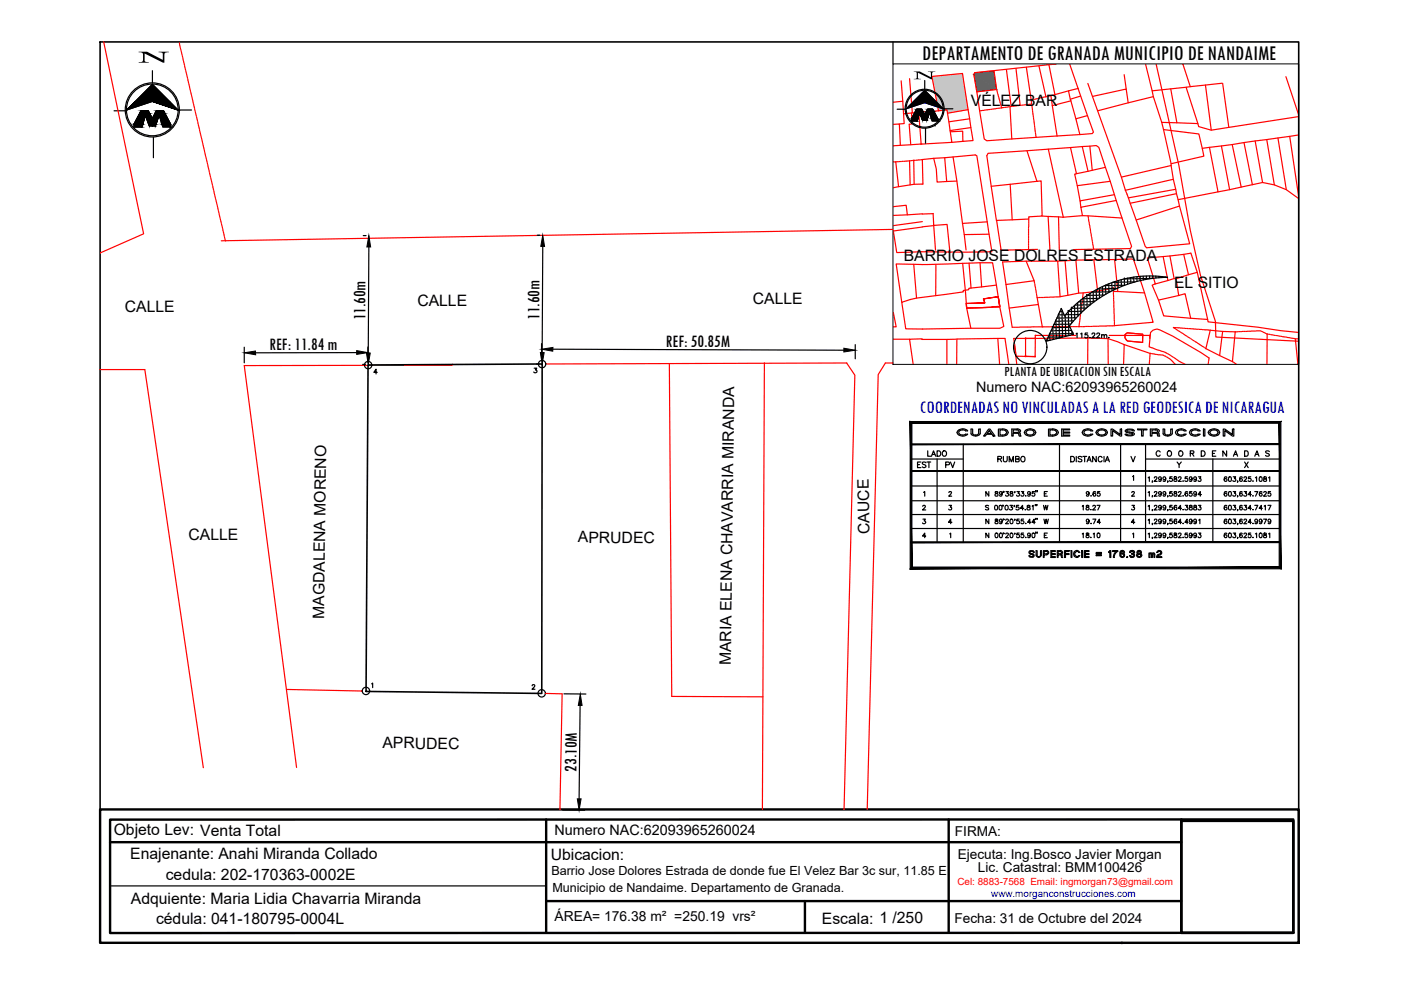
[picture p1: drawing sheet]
<svg xmlns="http://www.w3.org/2000/svg" width="297mm" height="210mm" viewBox="0 0 297 210" stroke-linecap="round" stroke-linejoin="round" font-family="sans-serif">
<defs><g id="words">
<text font-size="6.6" x="202.5" y="94.5">CUADRO DE CONSTRUCCION</text>
<text font-size="4.6" x="195.6" y="12.7">DEPARTAMENTO DE GRANADA MUNICIPIO DE NANDAIME</text>
<g font-size="4.4">
<text x="193.7" y="100.5">EST</text>
<text x="199.7" y="100.5">PV</text>
</g>
<text font-size="4" x="210.6" y="99.1">RUMBO</text>
<g font-size="3.8">
<text x="77.5" y="67.9" transform="rotate(-90 77.5 67.9)">11.60m</text>
<text x="114.4" y="67.8" transform="rotate(-90 114.4 67.8)">11.60m</text>
<text x="57.1" y="74.2">REF: 11.84 m</text>
<text x="141.2" y="73.5">REF: 50.85M</text>
<text x="122.2" y="163.6" transform="rotate(-89 122.2 163.6)">23.10M</text>
</g>
<text font-size="3.8" fill="#00f" x="195" y="87.5">COORDENADAS NO VINCULADAS A LA RED GEODESICA DE NICARAGUA</text>
<g font-size="3.3">
<text x="205.8" y="22.4">VÉLEZ BAR</text>
<text x="191.6" y="55.3">BARRIO JOSE DOLRES ESTRADA</text>
<text x="88.5" y="64.8">CALLE</text>
<text x="159.6" y="64.4">CALLE</text>
<text x="248.9" y="61">EL SITIO</text>
<text x="26.5" y="66.2">CALLE</text>
<text x="184.4" y="113.2" transform="rotate(-91 184.4 113.2)">CAUCE</text>
<text x="40" y="114.4">CALLE</text>
<text x="122.5" y="115" transform="rotate(1 122.5 115)">APRUDEC</text>
<text x="68.7" y="131.2" transform="rotate(-89 68.7 131.2)">MAGDALENA MORENO</text>
<text x="155" y="141.1" transform="rotate(-89 155 141.1)">MARIA ELENA CHAVARRIA MIRANDA</text>
<text x="81.1" y="158.6" transform="rotate(1 81.1 158.6)">APRUDEC</text>
<text x="24.1" y="177">Objeto Lev: Venta Total</text>
<text x="27.6" y="182.2">Enajenante: Anahi Miranda Collado</text>
<text x="116.8" y="182.3">Ubicacion:</text>
<text x="27.7" y="191.7">Adquiente: Maria Lidia Chavarria Miranda</text>
<text x="35.2" y="186.6">cedula: 202-170363-0002E</text>
<text x="33.1" y="195.9">cédula: 041-180795-0004L</text>
<text x="174.3" y="195.8">Escala: 1 /250</text>
</g>
<g font-size="3.1">
<text x="206.9" y="83.2">Numero NAC:62093965260024</text>
<text x="213" y="79.7">PLANTA DE UBICACION SIN ESCALA</text>
<text x="117.5" y="177.1">Numero NAC:62093965260024</text>
</g>
<g font-size="2.9">
<text x="202.5" y="177.3">FIRMA:</text>
<text x="203" y="182">Ejecuta: Ing.Bosco Javier Morgan</text>
<text x="207.3" y="184.9">Lic. Catastral: BMM100426</text>
<text x="117.6" y="195.4">ÁREA= 176.38 m² =250.19 vrs²</text>
<text x="202.4" y="195.6">Fecha: 31 de Octubre del 2024</text>
</g>
<g font-size="2.7">
<text x="116.9" y="185.5">Barrio Jose Dolores Estrada de donde fue El Velez Bar 3c sur, 11.85 E</text>
<text x="117.1" y="189.2">Municipio de Nandaime. Departamento de Granada.</text>
</g>
<text font-size="2.1" fill="#f00" x="203" y="187.5">Cel: 8883-7568 Email: ingmorgan73@gmail.com</text>
<text font-size="2.1" fill="#00f" x="210.2" y="190.1">www.morganconstrucciones.com</text>
</g></defs>
<!-- layer: 2 -->
<g fill="none" stroke="#f00" stroke-width=".25">
<path d="M22 8.9l8.5 40.7-9.3 4M38 9.1l.1 .2M38.1 9.4v.3M38.2 9.7v.3M38.2 10.1l.1 .2M38.3 10.5l.1 .2M38.4 10.8l.1 .2M38.5 11.1v.3M38.6 11.5v.2M38.7 11.9v.2M38.7 12.2l.1 .2M38.8 12.5l.1 .3"/>
<path d="M38.9 12.9l.1 .2M39 13.3v.2M39 13.6l.1 .2M39.1 13.9l.1 .3M39.2 14.3l.1 .2M39.3 14.6v.3M39.4 15v.2M39.5 15.3v.3M39.6 15.7v.2M39.6 16l.1 .3M39.7 16.4l.1 .2M39.8 16.7v.3"/>
<path d="M39.8 17.1l.1 .2M39.9 17.4l.1 .3M40 17.8l.1 .2M40.1 18.1l.1 .3M40.2 18.5v.2M40.3 18.8v.3M40.4 19.2v.2M40.4 19.5l.1 .3M40.5 19.9l.1 .2M191.1 17.1l.3 4.4M192.8 16.7l.6 7.2 2.1-.2M211.3 19v.1"/>
<path d="M211.4 19.2v.3M211.5 19.6v.2M211.6 19.9v.3M213.4 14.7l1 7.9M215.4 14.5l.9 7.9M217.6 14.3l1 7.1M220.3 14l1.5 6.5M222.4 13.7l1.3 6.4 2.8-.8M222.4 13.7l-15.7 1.7-.2 .4 .6 3.7 4.2-.5-.6-4M223.9 13.6l-1.5 .1M226.8 13.6l1.8 5.2M228.6 18.8l-2.1 .5 .4 1.7"/>
<path d="M228.6 18.8l3.2 9.2-.2 .3-22.4 1.5-.5-.3-1.6-10M230.6 17.7l7.2 19.8 .8 2.8M238.4 15.8l.4 3.1M242.9 13.6l1.4 5.7 14.8-1.6M244.3 19.3l.2 1.2 1.8 5.5 7.7 .2 .1 .6 2.7 .8 18.5-2.9M245.1 13.6l4.9 21.5 2.4 13.7 2.1 9.6 3.2 9.8 .1 3.3 17.5 .8M248.2 18.8l1.3 7.2M250.8 13.6l1.6 4.8M251.5 18.5l2.5 7.7M255.6 18l1.2 9.6M259.2 17.7l1.3 9.3M272.6 16.3l2.7 8"/>
<path d="M40.6 20.2l.1 .2M40.7 20.6v.2M40.8 20.9v.3M40.9 21.3v.2M40.9 21.6l.1 .2M41 22l.1 .2M41.1 22.3l.1 .3M41.2 22.6v.3M41.2 23l.1 .2M41.3 23.4l.1 .2M41.4 23.7l.1 .3M41.5 24v.3"/>
<path d="M41.6 24.4v.2M41.7 24.8v.2M41.8 25.1v.3M41.8 25.4l.1 .3M41.9 25.8l.1 .2M42 26.2l.1 .2M42.1 26.5v.3M42.1 26.8l.1 .3M42.2 27.2l.1 .2M42.3 27.6v.2M42.4 27.9v.2M42.5 28.2v.3"/>
<path d="M42.6 28.6v.2M42.6 29l.1 .2M42.7 29.3l.1 .2M42.8 29.6l.1 .3M42.9 30v.2M43 30.4v.2M43 30.7l.1 .2M43.1 31l.1 .3M43.2 31.4l.1 .2M43.3 31.8l.1 .2M43.4 32.1v.2M43.4 32.4l.1 .3"/>
<path d="M43.5 32.8l.1 .2M43.6 33.1l.1 .3M43.7 33.5v.2M43.8 33.8v.3M43.9 34.2v.2M44 34.5v.3M44 34.9l.1 .2M44.1 35.2l.1 .3M44.2 35.6l.1 .2M44.3 35.9v.3M44.3 36.3l.1 .2M44.4 36.6l.1 .3"/>
<path d="M44.5 37v.2M44.6 37.3v.2M44.7 37.7v.2M44.8 38v.3M44.8 38.4l.1 .2M44.9 38.7l.1 .2M45 39.1l.1 .2M45.1 39.4v.3M45.1 39.8l.1 .2M189.4 39.8l1.1-.2a19.7 19.7 0 0 1 5.2-.6l-.1-5.2 11.2-.9 .3 .1 3.2 20.4h-14.9l-5.3 .2-.7-4.6M189.4 26.4l1.3-.1 .2 4.5M189.4 21.7l2-.2 .2 2.6 1.7-.1"/>
<path d="M189.4 34.3h.2M189.8 34.3h.1M189.9 34.3l.6 5.3M190 34.3h-.1M190.2 34.3h.2M190.8 34.2l-.3 .1M190.9 34.2h.2M191.2 34.2h.3M191.6 24.1l.1 2.1-1 .1M191.6 34.2h.2M192 34.2h.2M192.5 34.1l-.2 .1"/>
<path d="M192.8 34.1l.2 5.1M193 34.1h-.3M193.4 34l-.3 .1M193.4 23.9l-.1 .1 .1 2.3h-.6l.3 4.4M193.7 34l.1 5.1M193.7 34h-.2M193.7 34h.3M194.4 34h-.2M194.7 33.9l-.2 .1M194.8 23.8l.5 6.7M194.8 33.9h.3M195.2 33.9h.3"/>
<path d="M195.5 30.5l-6.1 .4M195.5 33.8h.1M198 33.6l.5 2.3 .2 2.7 2-.1M199 23.5l-3.8 .3M200.3 33.4l.4 5.1 2.2-.1M201.5 27.9l2.6-.1v2.2M202.1 33.3l2.7 19.7M204.1 30l2.2-.2-2.2-14.2-6.5 .6 1.4 7.3 1.8-.2 1 6.9-6.6 .4M204.1 30l-2.3 .2M205.2 23.2l-4.3 .8M205.6 25.2l-4.4 .6M205.8 27.1l-4.4 .6"/>
<path d="M207.7 23.5h.1M208 23.5h.2M208.3 23.4h.2M208.9 23.3l-.2 .1M209.3 23.3h-.3M209.6 23.2l-.2 .1M209.9 23.2h-.2M210.2 39.5l4-.4 .4 7.5M210.3 23.2h-.2M210.5 23.1h.2M210.8 23.1h.2M211.4 23h-.3"/>
<path d="M211.6 20.3l.1 .2M211.7 22.9l-.2 .1M211.8 20.6v.3M211.9 21v.2M211.9 21.3l.1 .2M212 21.7l.1 .2M212.1 22.9h-.2M212.1 22l.1 .2M212.2 22.4l.1 .2M212.3 22.7l.1 .2M212.4 22.9h-.2M212.6 22.8l-.2 .1"/>
<path d="M213 22.8h-.3M213.3 22.7l-.2 .1M213.7 22.7h-.3M213.8 22.6h.2M214.2 39.1l6.5-.7 .3 7.4-2.9 .2v.6M214.4 22.6h-.3l.4 6.9M214.4 22.6h.2M214.7 22.5h.2M215 22.5h.3M215.4 22.4h.2M215.7 22.4h.3M216.1 22.4h.2"/>
<path d="M216.5 22.3l-.2 .1M216.9 22.3h-.2M217.3 22.2l-.2 .1M217.6 22.2h-.2M217.7 32l2.2 6.4M218 22.1l-.3 .1M218.3 22.1h-.2M218.5 22.1h.3v.3M218.7 21.5v.2M218.7 21.8v.3M218.8 22.4v.3M218.8 22.8l.1 .2"/>
<path d="M218.9 23.2v.2M218.9 21.2h-.3M218.9 23.5l.1 .2M219 23.9v.2M219 24.2v.3M219.1 24.6v.2M219.1 24.9v.3M219.2 25.3v.2M219.2 25.7l.1 .2M219.3 21.1h-.3M219.3 26v.2M219.3 26.4v.2"/>
<path d="M219.3 26.7l.1 .3M219.4 27.1v.2M219.4 27.4l.1 .3M219.5 27.8v.2M219.6 28.2v.2M219.6 21h-.2M219.6 28.5v.2M219.6 28.9l.1 .2M219.9 20.9l-.2 .1M220.3 20.8l-.2 .1M220.7 20.7l-.3 .1M221 20.7h-.2"/>
<path d="M221.3 20.6l-.2 .1M221.8 20.5l-.3 .1M221.9 20.5h-.1M222.2 20.4h-.2M222.3 31.6l3.1 14.5M222.6 20.3l-.3 .1M222.8 20.3l.3 2.1M222.8 20.3h-.1M223.1 22.4l1 6.5M223.7 20.1l-.9 .2M227 31.3l1.2 5.5 6.2-1.3M227 21.4l-3.9 1"/>
<path d="M228.2 36.8l-.3 .1 .5 2.5M229.1 20.4l-2.2 .6 1.2 4.2M229.5 31.1l1.2 5.2M230.6 24.5l-2.5 .7 .9 3.3M231.1 31l.5 5.1M231.6 20.4l7.2-1.5 .4 2.9M235.4 38.4l-7 1 .6 3.2M244.5 20.5l-11.8 3M246.3 26a74.1 74.1 0 0 1 2.5 12l1.3 5.7 2.1 8-9.1 .8-.3-.3-4.2-11.9M246.7 27.5l7.5 .9 .7 3.1 .3 1.6-6.9 1.6M248.3 35.1l-10.5 2.4M248.8 38l-10.2 2.3"/>
<path d="M256.4 31.2l1.8 9.5-8.4 1.6M259 30.9l1.7 9.3M261.3 30.6l1.9 9.1M263.8 30.2l1.7 9M266.1 29.9l1.6 8.8M268.6 29.6l1.6 9.6M270.9 29.3l1.8 10.9M273.4 28.9l1.9 12.5M275.3 28.6l-20.4 2.9M45.2 40.1l.1 .2M45.3 40.5l.1 .2M45.4 40.8v.3"/>
<path d="M45.5 41.1v.3M45.6 41.5v.2M45.6 41.9l.1 .2M45.7 42.2l.1 .2M45.8 42.5l.1 .3M45.9 42.9v.2M46 43.3v.2M46.1 43.6v.2M46.2 43.9v.3M46.2 44.3l.1 .2M46.3 44.7l.1 .2M46.4 45l.1 .2"/>
<path d="M46.5 45.3v.3M46.5 45.7l.1 .2M46.6 46.1l.1 .2M46.7 46.4l.1 .2M46.8 46.7v.3M46.9 47.1v.2M47 47.5v.2M47 47.8l.1 .2M47.1 48.1l.1 .3M47.2 48.5l.1 .2M47.3 48.9v.2M47.3 49.2l.1 .2"/>
<path d="M47.4 49.5l.1 .3M47.5 49.9l.1 .2M47.6 50.2v.3M47.7 50.6v.2M47.8 50.9v.2M189.3 48.6l-142.4 2.5M189.4 43.8l2.7-.3 .3 2.1M193.7 56l.6 7.2M195.6 45.3l-6.2 .4M195.6 48.1l-6.2 .9M195.6 47l-6.2 .8M195.6 48.1l2.4-.3 .3 5.2"/>
<path d="M197.8 45.3l.2 2.5 2.8-.2 .6 5.4M197.8 45.3l-2.2 .1M198.4 56.3v6.4M204.1 55.8l.8 9.5M205.5 55.8l.4 5.3M207.8 55.7l.3 5.1M209.3 47l-5.2 .4M209.7 49.7h-5.3M211.3 46.7l-2.1-13.7 .3-.5 22.9-1.6 .6 .3 6.9 21-.2 .5-12.1 .2M211.3 46.7l1.1 6.3M212.2 52.9l.2 .1 7.6-.1M217.6 55.4l1.7 4.1-6 .8"/>
<path d="M218.1 48.1v.3M218.1 48.5v.3M218.1 48.9v.2M218.1 49.2v.3M218.1 49.6v.2M218.1 50v.2M218.1 50.3v.2M218.1 50.7v.2M218.1 51v.3M218.1 51.4v.2M218.1 51.7v.3M218.1 52.1v.2"/>
<path d="M218.1 52.5v.2M218.1 52.8v.2M218.1 46.4l-6.8 .3M218.1 46.7v.2M218.1 47.1v.2M218.1 47.5v.2M218.1 47.8v.2M219.3 59.5v.2M219.3 59.8v.2M222.2 45.9l.4 7.1M224.3 55.4l.5 7.5a41.6 41.6 0 0 1 7.9-1.1l3.4-.8v.8l6.6 .3M224.4 46l.2 7"/>
<path d="M225.8 55.3l.6 7.3M228.1 55.2l.6 6.9M229.5 45.7a43.2 43.2 0 0 1-8.5 .1M230.7 45.8v.1M230.7 46l.1 .2M230.8 46.4v.2M230.8 46.7l.1 .2M230.9 47.1v.2M230.9 47.4l.1 .3M231 47.8l.1 .2M231.1 48.1v.2M231.2 48.5v.2"/>
<path d="M231.2 48.8v.3M231.2 49.2l.1 .2M231.3 49.5l.1 .3M231.4 49.9v.2M231.5 50.2v.3M231.5 50.6v.2M231.6 51v.2M231.6 51.3l.1 .2M231.7 51.6v.3M231.7 52l.1 .2M231.8 52.4v.2M231.9 52.7v.1"/>
<path d="M231.9 55.1l.8 6.7M236.3 41.3l-7.3 1.3 .2 1.3M236.3 55l.7 6.8M236.7 42.5l-7.5 1.4 .3 1.8 8.4 .5M246.6 54.4l1 5.1M248 54.3l.9 4.8M249.3 40.1l-10.1 1.9M249.4 59.1l.5 3.6 1.4-.4 1.1 5.2M249.4 41.1l-9.8 2M250.1 43.7l-9.2 3M251 53.9l1 4.4 1.8-.6M252 58.3l-2.6 .8h-.5l-3.9 1.1"/>
<path d="M258.2 40.7l9.5-2 2.5 .5 2.5 1 2.6 1.9M21.2 78.4h9.5l12.4 84.4M95.9 77.4l-44.1 .1 11.1 85.2M115.8 77.2l63.7-.2 1.7 2.5-2.2 92.1M141.9 77.3l.5 70.4h19.4M162.1 76.9l-.5 94.7M189.3 77h-1.6l-1.5 2.4-2.3 92.2M189.4 66.3l.6 3h-.6M189.4 71.9h3.4M195.5 71.8l-2.7 .1 .8 5.3M200.8 72v5.2M202.7 71.9l-7.3 .1"/>
<path d="M202.8 77.2l.1-5.3 8.7-.1h1.5l.8 5.4M211.3 60.5l-5.9 .6v.3l-1.2 .2v.3l-9.9 1.3-3.1 .9 .8 5.6 20-.1 .8-.4-.8-4.1-1.5-9.4-14 .4-6.5-.1 1.2 8.1M211.6 71.8l.3 5.4M211.6 62.9l-3.1 .5 .3 .8-3.9 .1v1l7.1-.3-.4-2.1-3.1 .5 .3 .8-3.9 .1v1l7.1-.3-.4-2.1 .4 2.1M212 65.1l-7.1 .2 .9 4.3M215 69.4h.2M215.1 72.9l.5 4.3M215.3 69.4h.3M215.7 69.4h.2M216.3 69.3l-.3 .1M216.4 69.3h.2M216.8 69.3h.2"/>
<path d="M217.1 69.3h.3M217.4 71.8h2.1v3.8h-2.1zM217.5 69.3h.2M217.8 69.3h.3M218.2 69.3h.3M218.8 69.3h-.3M218.9 69.3h.3M219.3 69.3h.2M219.4 60.2v.2M219.4 60.5l.1 .2M219.5 71.8l11.1-.1 4.3 .1 3.5 1.3-.2 4.1M219.5 71.8h-4.6l.5 3.7 4.1 .1"/>
<path d="M219.5 60.8l.1 .3M219.5 71.1v.7M219.5 71.1h8.6M219.6 61.2v.2M219.6 61.6l.1 .2M219.6 69.3h.3M219.7 61.9v.2M219.8 62.3v.2M219.8 62.6l.1 .3M219.9 63l.2 .1M219.9 63.1l.2 1.5-6.1 .7M220 69.3h.2"/>
<path d="M220.1 64.6l.9 4.7M220.2 63.1h.3M220.4 69.3h.2M220.6 63.1h.2M220.7 69.3h.5M221 63.1h.2M221.3 69.3h.3M221.5 63l-.2 .1M221.7 63h.2M221.7 69.3h.2M222.1 63h.2M222.1 69.3h.2"/>
<path d="M222.4 69.3h.2M222.6 63h-.2M222.8 63h.2M223 69.3h-.2M223.1 63h.3M223.2 69.3h.2M223.5 69.3h.2M223.7 62.9l-.3 .1M223.8 62.9h.3M223.9 69.3h.2M224.2 62.9h.2M224.2 69.3h.3"/>
<path d="M224.6 69.3h.2M224.8 62.9h-.2M224.9 69.3h.3M225.3 69.3h.2M225.7 69.3h.2M226 69.3h.2M226.4 69.3h.2M226.7 69.3h.3M227.1 69.3h.2M227.4 69.3h.3M227.8 69.3h.2M228.1 69.3h.3"/>
<path d="M228.5 69.3h.6M228.8 69.1v.2M228.8 68.8v.2M228.9 68.4l-.1 .3M228.9 68.1v.2M229 67.7v.2M229 67.4v.2M229 67v.2M229.1 66.6v.3M229.2 66.3l-.1 .2M229.2 65.9v.3M229.2 69.3h.2"/>
<path d="M229.2 65.6v.2M229.3 65.2l-.1 .2M229.3 64.9v.2M229.4 64.5l-.1 .2M229.4 64.1v.3M229.5 63.8l-.1 .2M229.5 63.4v.3M229.5 63.1v.2M229.5 69.3h.3M229.6 62.7l-.1 .2M229.6 62.4v.2M229.7 62.1l-.1 .1"/>
<path d="M230.1 69.2l-.2 .1M230.3 69.2h.2M230.6 69.2h.3M230.6 71.7v5.5M231 69.2h.2M231.3 69.2h.3M231.7 69.2h.2M232 69.2h.3M232.4 69.2h.2M232.8 69.2h.2M233.1 69.1h.3M233.5 69.1h.2"/>
<path d="M233.9 69.1h.2M234.2 69.1h.3M234.8 69.1h-.3M234.9 71.8l.1 5.4M234.9 69.1h.3M235.2 71.1h8.6M235.3 69.1h.2M235.6 69.1h.3M236.1 61.8v.2M236.1 62.1v.2M236.1 62.4v.3M236.1 62.8v.2"/>
<path d="M236.1 63.2v.2M236.1 63.5v.3M236.1 63.9v.2M236.1 64.2v.3M236.1 64.6v.3M236.1 64.9v.3M236.2 65.3v.3M236.2 65.7v.2M236.2 66v.3M236.2 66.4v.2M236.2 66.8v.2M236.2 67.1v.3"/>
<path d="M236.2 67.5v.2M236.2 67.8l.1 .3M236.3 69l8.2-.7-1.8-6.2-2.4-7.1-.4-.1-27.3 .6 2 13.9h.3M236.3 68.2v.2M236.3 68.5v.3M236.3 68.9v.1M236.3 69l-.3 .1M238.4 73.1l5.5 1.8M238.5 71l.5-.4 3.3 .3-.1 1.7-3.1-.3-.6-.7zM243.7 77v.2M243.7 73.6l.2-3.1a1.64 1.64 0 0 1 2-.6l2.8 1.4 5.9 3.4 1.7 1.2v.3M243.7 76.3v.2"/>
<path d="M243.7 76.6v.3M243.8 71.1v.7M243.8 75.9v.3M243.8 75.2v.2M243.8 75.6v.2M243.9 73.6l.3 .1M243.9 74.9v.2M243.9 74.9h.1M244.2 75h.2M244.3 73.7l.4 .2M244.5 75l.2 .1M244.8 74h.2"/>
<path d="M244.8 75.1h.3M245.1 74.1l.4 .1M245.2 75.1l.2 .1M245.5 75.2h.3M245.6 74.3h.2M246 74.3l.4 .2M246 75.2l.2 .1M246.4 75.3l.3 .1M246.5 74.5l.2 .1M246.8 75.4l.4 .2M246.9 74.6l.3 .2M247.3 74.8l.2 .2"/>
<path d="M247.4 75.7l.3 .2M247.6 75l.2 .1M247.9 76l.3 .2M247.9 75.2l.3 .2M248.3 76.3l.2 .2M248.3 75.4l.2 .2M248.6 76.6l.2 .3M248.6 75.6l.2 .2M248.9 75.8l.3 .2M248.9 77l.3 .2M249.1 69.5l-.3-.1 .2 .2M249.1 69.6l.2 .2"/>
<path d="M249.1 69.5h.3M249.3 76.1l.2 .1M249.4 69.9l.2 .1M249.5 69.5h.3M249.6 76.3l.2 .2M249.7 70.1l.2 .1M249.9 69.5h.2M249.9 76.5l.4 .3M249.9 62.7l-4.3 .9M250 70.2l.2 .2M250.2 69.6h.3M250.3 70.4l.2 .2"/>
<path d="M250.4 76.8l.2 .1M250.6 69.6h.2M250.6 70.6l.2 .1M250.7 77h.2M250.9 70.8l.2 .2M251 69.6h.2M251.1 77.1l.2 .1M251.2 71l.2 .2M251.3 69.6h.3M251.5 71.2l.2 .1M251.7 69.6l.2 .1M251.8 71.4l.2 .1"/>
<path d="M252 69.7h.3M252.1 71.6l.2 .1M252.4 69.7h.2M252.4 71.8l.2 .1M252.7 72l.2 .1M252.7 69.7h.3M253 72.2l.2 .1M253.1 69.8h.2M253.3 72.4l.2 .1M253.5 69.8h.2M253.6 72.6l.2 .1M253.8 69.8h.3"/>
<path d="M253.9 72.8l.2 .1M254.2 69.8l.2 .1M254.2 72.9l.2 .2M254.5 73.2l.2 .1M254.5 69.9h.3M254.8 73.4l.2 .1M254.9 69.9h.2M255.2 73.5l.1 .2M255.2 69.9h.3M255.5 73.7l.2 .2M255.6 69.9h.2M255.7 73.9l5.6 2.8"/>
<path d="M256 69.9l.2 .1M256 67.7l-2.2-10-1.3-4-9.2 1 1.7 5.5-.7 .3 1.3 3.1 1.1 3.4 9.3 .7 .1 .5 19.2 2.3M256.2 77v.2M256.2 76.7v.2M256.3 70h.3M256.3 76.3v.2M256.6 70l5.3 .4M256.6 70l-.9 3.9M259.2 70.3l-.6 5.1M261.3 76.7l.2 .1M261.6 76.8l.2 .2M261.9 70.4l-.6 6.3"/>
<path d="M261.9 70.4h.3M261.9 77l.2 .2M262.5 70.3l-.2 .1M262.7 70.3h.2M263 70.3h.2M263.4 70.3h.2M263.8 70.3h.2M264.1 70.3h.2M264.4 70.2h.3M264.8 70.2h.3M265.4 70.2h-.3M265.5 70.2h.2"/>
<path d="M265.9 70.2h.2M266.5 70.1l-.3 .1M266.6 70.1h.2M267 70.1l.4 .1M267.5 70.3l.2 .1M267.9 70.4l.2 .1M268.2 70.6l.2 .1M268.5 70.7l.2 .1M268.7 70.8l-.1 6.4M268.7 70.8l.2 .1M269 70.9h.3M269.4 71h.2"/>
<path d="M269.8 71h.2M270.1 71.1h.3M270.5 71.1l.2 .1M270.8 71.2h.2M271.2 71.2l.2 .1M271.5 71.3h.3M271.9 71.4h.2M272.2 71.4l.3 .1M272.6 71.5h.2M272.9 71.5l.3 .1M273.3 71.6h.2M273.7 71.7h.2"/>
<path d="M274 71.7l.2 .1M274.3 71.8h.3M275.3 71.8h-.7l.6 5.4M60.7 146.2l16.1 .3M115.7 147l3.5 .1-.5 24.6"/>
</g>
<!-- layer: 0 -->
<g fill="#636466" stroke="#636466" stroke-width=".21">
<path d="M206.7 15.4l4-.4 .1 .4z"/>
<path d="M206.5 15.8h4.3l.5 3.2z"/>
<path d="M206.7 15.4l4.1 .4v-.4zM206.7 15.4l4.1 .4h-4.3z"/>
<path d="M206.5 15.8l.5 3.2h4.3zM207 19h4.3l-4.2 .5z"/>
</g>
<g fill="#c7c8ca" stroke="#c7c8ca" stroke-width=".21">
<path d="M197.6 16.2l6.5-.6v.6z"/>
<path d="M198.9 23.3h1.9l-1.8 .2z"/>
<path d="M200.8 23.3h4.1l-1 .2z"/>
<path d="M197.6 16.2l7.6 7-1.1-7zM197.6 16.2l7.6 7h-6.3z"/>
<path d="M198.9 23.2h6.3zM198.9 23.2l6 .1z"/>
<path d="M200.8 23.3v.2h3.1zM200.8 23.5h3.1l-3 .5z"/>
</g>
<!-- layer: 2 -->
<g fill="none" stroke="#f00" stroke-width=".21">
<path d="M217.4 75.5l.1 .1M217.4 71.7l.1 .1M217.5 71.7l-.1 .1M217.5 75.5l-.1 .1M219.4 71.7l.2 .1M219.4 75.5l.2 .1M219.6 71.7l-.2 .1M219.6 75.5l-.2 .1"/>
<circle cx="217.4" cy="75.5" r=".06"/>
<circle cx="217.4" cy="71.7" r=".06"/>
<circle cx="219.4" cy="75.6" r=".06"/>
<circle cx="219.5" cy="71.7" r=".06"/>
</g>
<!-- layer: 0 -->
<path d="M219.6 71.1l-.1 .1M243.8 71.1l-.1 .1" fill="none" stroke="#f00" stroke-width=".21"/>
<!-- layer: 2 -->
<path d="M228.1 70.8l.3-.2v1M229.1 70.8l.3-.2v1M230.6 70.6h-.5v.4a.38 .38 0 0 1 .5 .1 .38 .38 0 0 1-.1 .5 .38 .38 0 0 1-.5-.1M231 71.6h.2zM231.5 70.9l.2-.3 .4 .2-.1 .4-.5 .4h.7M232.6 70.9a.3 .3 0 0 1 .3-.3 .3 .3 0 0 1 .2 .3l-.6 .7h.7M233.6 71.2l.2-.2h.2l.1 .6M233.6 71v.6M234.1 71.2l.2-.2h.3l.1 .6M235.1 71.5h.1" fill="none" stroke="#000" stroke-width=".25"/>
<!-- layer: CVL_CUADCON_TIT -->
<path d="M21.2 8.9h254.2v191h-254.2zM78 77.4l36.9-.2v69.8l-37.3-.4z" fill="none" stroke="#000" stroke-width=".34"/>
<!-- layer: 0 -->
<path d="M189.3 13.5h86.1v63.8h-86.1z" fill="none" stroke="#000" stroke-width=".21"/>
<g fill="none" stroke="#000" stroke-width=".25">
<path d="M189.3 8.9v4.6M28.4 26.3h1.7l.7-2.3 .9 2.3h1.2v.4h-1.2l-.9-2.3-.7 2.5h-1.7v-.6h1.7M28.4 26.3h1.7l.7-2.3 .9 2.3v.4l-.9-2.3-.7 2.5h-1.7zM30.8 24.4l-.7 2.5M30.8 24l.9 2.3h1.2l.9-2.3 .7 2.3h1.7l-1.6-2.8h-1.4l-.9 1.6-.9-1.6h-1.5l-1.5 2.8h1.7l.7-2.3M31.2 25.1h2.2M31.4 23.5h-1.5l-1.5 2.8h1.7l.7-2.3 .9 2.3h1.2M33.2 23.5h1.4l1.6 2.8h-1.7M33.8 24l-.9 2.3h-1.2M33.8 24l.7 2.3h1.7v.6h-1.7l-.7-2.5-.9 2.3v-.4zM34.6 23.5h-1.4l-.9 1.6M193.3 25.2h1.2l.5-1.7 .6 1.7h.9v.3h-.9l-.6-1.6-.5 1.8h-1.2v-.5h1.2"/>
<path d="M193.3 25.2h1.2l.5-1.7 .6 2-.6-1.6-.5 1.8h-1.2zM195 23.9l-.5 1.8M195 23.5l.6 1.7h.9l.6-1.6 .5 1.6h1.3l-1.1-2h-1.1l-.6 1.2-.7-1.2h-1l-1.1 2h1.2l.5-1.6M195.3 24.4h1.5M195.4 23.2h-1l-1.1 2h1.2l.5-1.7 .6 1.7h.9M196.7 23.2h1.1l1.1 2h-1.3M197.1 23.6l-.6 1.6h-.9M197.1 23.6l.5 1.6h1.3v.5h-1.3l-.5-1.8-.6 1.6zM197.8 23.2h-1.1l-.6 1.2M198.3 26.5v.2M77 50h.6M78.2 52.4l-.1 22.5"/>
<path d="M113.9 49.9h.6M115.1 52.2l-.2 22.6M236.4 59.7v.2h-.5M237.1 59.5v.4h-.5M237.7 59.4v.4h-.4M237.8 60v.5h-.5M238.3 59.1h.1M238.4 59.1h.1M238.4 60v.5h-.5M238.4 59.3v.5h-.5M239.1 59v.1h-.5M239.1 59.3v.5h-.5"/>
<path d="M239.1 60v.2M239.7 58.8v.3h-.5M239.7 59.3v.5h-.5M239.7 60h.1M240.4 59.3v.5h-.5M240.4 58.8v.3h-.5M240.6 59.8h.1M241.1 58.7v.4h-.5M241.1 59.3v.3M241.7 58.6v.5h-.5M241.7 59.3v.2M242.4 58.6v.5h-.5"/>
<path d="M242.4 59.2v.2M243 58.5v.6h-.4M243.7 58.5v.6h-.4M243.9 59h.3M244.4 58.5v.5M245 58.5l.1 .4M245.7 58.6v.3M246.4 58.6v.2M247.1 58.7v.1M51.8 73.6v3.3M75.6 74.8h-21.4M76.9 77.3h.6"/>
<path d="M78 73.6v3.2M113.8 77.2h.6M114.8 72.9v3M117.2 74l61.7 .3M181.3 73.1v3M222 72l-.1 .2M222.5 72.1l-.4 .1M222.6 71.7v.4M222.6 70.6v.2h-.1M222.6 71v.5h-.4M223.2 69.2v.3h-.1M223.2 69.6v.5h-.4"/>
<path d="M223.2 70.3l.1 .5h-.5M223.3 71v.5h-.5M223.3 71.7v.3M223.9 67.8v.3h-.2M223.9 68.3v.5h-.5M223.9 69v.5h-.5M223.9 69.6v.5h-.5M223.9 70.3v.5h-.5M224 71v.5h-.6M224 71.6v.2M224.5 66.4v.4h-.2M224.5 67l.1 .4h-.6"/>
<path d="M224.6 69v.4l-.5 .1M224.6 67.6v.5h-.6M224.6 68.3v.5h-.5M224.6 71v.5h-.5M224.6 69.6v.5h-.5M224.6 70.3v.5h-.5M224.6 71.6h.1M225 65.4h.1M225.2 67.6v.5h-.5M225.2 65.8v.3h-.5M225.2 66.3v.5h-.5M225.2 66.9v.5h-.5"/>
<path d="M225.2 69.6l.1 .5h-.5M225.2 68.3v.4h-.4M225.2 68.9v.5h-.4M225.3 70.3v.4l-.5 .1M225.3 71v.4h-.5M225.4 66.8h.2M225.7 67a23.5 23.5 0 0 1 21.8-8.2 26.6 26.6 0 0 0-20.8 10.3l.9 1.8-5.8 1.4 3.2-6.9 .7 1.6M225.9 66.9v.5h-.5M225.9 67.6v.5h-.5M225.9 68.2v.5h-.5M225.9 68.9v.5h-.5M225.9 69.6v.5h-.5"/>
<path d="M225.9 70.3v.4h-.5M225.9 70.9v.4M226.5 66h.1M226.5 66.3v.4h-.5M226.5 68.2l.1 .5h-.5M226.5 66.9v.5h-.5M226.5 67.6v.5h-.4M226.6 70.2v.5h-.5M226.6 68.9v.5h-.5M226.6 69.6v.5h-.5M226.6 70.9v.2M226.8 69.4h.1"/>
<path d="M226.8 68.7h.2M226.8 70.1h.3M227.2 65.4h.1M227.2 66.9v.5h-.5M227.2 65.6v.4h-.5M227.2 66.2v.5h-.5M227.2 67.6v.4l-.4 .1M227.2 68.2v.3M227.3 70.3v.4h-.5M227.3 70.9v.1M227.4 68h.2M227.5 70.7h.1"/>
<path d="M227.8 64.9l.1 .5h-.6M227.9 65.5v.5h-.6M227.9 66.2v.5h-.5M227.9 66.9v.5h-.5M227.9 67.6v.1M228.1 67.4h.1M228.5 64.2v.5h-.5M228.5 64.9v.5h-.5M228.5 65.5v.5h-.5M228.5 66.2v.5h-.5M228.5 66.9v.1M228.7 66.7h.1"/>
<path d="M229.1 63.6v.4h-.4M229.1 64.2l.1 .5h-.5M229.2 66.2v.1M229.2 64.9v.4l-.5 .1M229.2 65.5v.5h-.5M229.4 66h.1M229.8 63.1v.2h-.3M229.8 63.5v.5h-.5M229.8 64.2v.4l-.5 .1M229.8 64.9v.4h-.5M229.8 65.5v.2M230 65.3h.3"/>
<path d="M230.4 62.7h.1M230.4 62.8l.1 .5h-.5M230.5 64.8v.4M230.5 63.5v.5h-.5M230.5 64.2v.4h-.5M230.7 64.6h.4M231.1 63.5l.1 .5h-.6M231.1 62.2v.4l-.5 .1M231.1 62.8v.5h-.5M231.2 64.1v.5M231.7 61.8l.1 .1h-.3M231.8 62.1v.5h-.5"/>
<path d="M231.8 62.8v.5h-.5M231.8 63.5v.5h-.5M232 64h.1M232.4 62.1l.1 .5h-.5M232.4 61.5v.4h-.4M232.5 62.8v.5h-.5M232.5 63.5v.1M232.6 63.2h.4M233.1 62.8v.4M233.1 61.1v.2h-.4M233.1 61.4v.5h-.5M233.1 62.1v.5h-.5"/>
<path d="M233.7 60.7l.1 .6h-.5M233.8 61.4v.5h-.5M233.8 62.1v.5h-.5M233.9 62.6h.2M234.4 60.5v.1h-.3M234.4 60.7v.5l-.5 .1M234.4 61.4l.1 .5h-.6M234.5 62.1v.3M235.1 60.2v.3h-.5M235.1 60.7v.5h-.5M235.1 61.4v.5h-.5M235.3 61.9h.1"/>
<path d="M235.7 60v.5h-.4M235.8 60.7v.5h-.5M235.8 61.4v.2M236.4 60.7v.5h-.5M236.4 60v.5h-.5M236.6 61.2h.1M237.1 60v.5h-.5M237.1 60.7v.3M237.8 60.7h.1M119.6 147.1l4.6 .1M123 149.6l-.2 19.8M119.3 171.7l4.7 .1"/>
<path d="M23.3 187.8h92.5"/>
<circle cx="78.1" cy="77.4" r=".78"/>
<circle cx="114.9" cy="77.2" r=".78"/>
<circle cx="218.4" cy="73.6" r="3.5"/>
<circle cx="77.6" cy="146.5" r=".78"/>
<circle cx="114.8" cy="147" r=".78"/>
<circle cx="237.9" cy="199.9" r=".15"/>
</g>
<path d="M21.2 171.6h254.2v28.3h-254.2zM23.3 173.8l250.9-.1v24.1h-250.9zM23.3 178.6h227.2M115.8 173.7v24.1M201.1 173.7v24.1M250.5 173.7v24.1M115.8 191.1h134.7M170.7 191.1v6.7" fill="none" stroke="#000" stroke-width=".51"/>
<path d="M29.4 11h1.8l3.3 1.7v-1.2a.63 .63 0 0 0-.9-.4v-.1h2.2v.1a.66 .66 0 0 0-.9 .4v1.8h-.3l-3.9-2v1.4a.49 .49 0 0 0 .2 .5 .49 .49 0 0 0 .5 0l.2 .1-2.2-.1a.7 .7 0 0 0 .9-.5v-1.2a.66 .66 0 0 0-.9-.4zM193.7 15.2h1.3l2.4 1.2v-.9a.41 .41 0 0 0-.7-.3h1.6a.47 .47 0 0 0-.7 .3v1.3l-3-1.4v1.2l.7 .2h-1.6l.7-.3v-1.1z" fill="#000"/>
<!-- layer: NORTE -->
<g fill="none" stroke="#000" stroke-width=".25">
<path d="M32.3 15v2.6M196.1 17.1v1.8M24.2 23.5h2.5M28.6 26h1.6M28.8 25.6h1.6M29.1 25.1h1.4M29.3 24.8h1.3h-1.3M29.4 24.5h1.3M29.6 24.2h1.1M29.6 24h2.1M29.7 23.9h1.9M29.8 23.7h1.8"/>
<path d="M29.9 23.7h1.6M29.9 23.5h1.5M30.9 24.2h.9M31 24.5h.9M31.1 24.8h1M31.3 25.1h2.1M31.4 25.6h1.8M31.4 23.5h-1.5l-1.5 2.8M31.5 26h1.6M32.5 24.8h1M32.5 29.1v4.3M32.7 24.5h.9"/>
<path d="M32.8 24.2h.9M32.9 24h2M32.9 23.9h2M33 23.7h1.8M33.1 23.7h1.7M33.2 23.5h1.5M33.8 24.2h1.3M33.9 24.5h1.3M34 24.8h1.4M34.1 25.1h1.4M34.3 25.6h1.4M34.4 26h1.6"/>
<path d="M38.1 23.3h2.5M190.2 23.2h1.8M193.6 24.7h1.1M193.7 24.4h1M193.9 24.1h.9h-.9M194 23.9h.9M194.1 23.7h.8M194.2 23.6h1.4M194.2 23.5h1.4M194.3 23.4h1.2M194.3 23.3h1.2M194.4 23.2h1"/>
<path d="M195 23.7h.7M195.1 23.9h.7M195.2 24.1h.7M195.3 24.4h1.5M195.4 24.7h1.3M195.4 23.2h-1l-1.1 2M196.2 24.1h.7M196.2 27.2v3.2M196.3 23.9h.7M196.4 23.7h.7M196.5 23.6h1.5M196.5 23.5h1.4"/>
<path d="M196.6 23.4h1.2M196.6 23.3h1.2M196.7 23.2h1.1M200.2 23.1h1.8"/>
<circle cx="32.3" cy="23.3" r="5.5"/>
<circle cx="196" cy="23.1" r="3.9"/>
</g>
<!-- layer: TEXTOS -->
<g fill="#000" stroke="#000" stroke-width=".21">
<path d="M28.7 21.5l3.6-3.6 3.7 3.6zM31.6 26.4h.1v.3zM32.9 26.3l.2 .1zM33.2 23.5h1.5zM33.8 24l.1 .4h-.3zM194.5 25.2h.1zM196.7 23.2h1.1zM197.1 23.6l.1 .3h-.2z"/>
<path d="M28.7 21.5l-1.8 1.8zM28.7 21.5h3.6l-5.4 1.8z"/>
<path d="M28.4 26.4l1.7 .5 .1-.5zM28.4 26.4l1.7 .5h-1.7z"/>
<path d="M30.1 26.3h.2zM30.1 26.3l.1 .1z"/>
<path d="M30.2 26.1l.1 .2v-.2zM30.2 26.1l.1 .2h-.2z"/>
<path d="M29.1 25.1l1 1.3 .4-1.3zM29.1 25.1l1 1.3h-1.7z"/>
<path d="M30.7 24.4l-.4 1.7zM30.7 24.4l-.4 1.7h-.1z"/>
<path d="M29.6 24l.9 1.1 .3-1.1zM29.6 24l.9 1.1h-1.4z"/>
<path d="M30.8 24l.2 .4zM30.8 24l.2 .4h-.3z"/>
<path d="M30.8 24.4l.8 1.7-.6-1.7zM30.8 24.4l.8 1.7h-.1z"/>
<path d="M29.9 23.5l1.8 .5-.3-.5zM29.9 23.5l1.8 .5h-2.1z"/>
<path d="M31.5 26.1l.2 .3zM31.5 26.1l.2 .3z"/>
<path d="M30.8 24l1.5 1.1-.6-1.1zM30.8 24l1.5 1.1h-1.1z"/>
<path d="M31.7 26.4l.6 .3v-.3zM31.7 26.4l.6 .3h-.6z"/>
<path d="M32.9 26.3l.2 .1zM32.9 26.4h.2l-.2 .3z"/>
<path d="M32.3 26.4l.6 .3v-.3zM32.3 26.4l.6 .3h-.6z"/>
<path d="M33 26.1l.1 .2 .1-.2zM33 26.1l.1 .2h-.2z"/>
<path d="M31.2 25.1l1.7 1.3 .5-1.3zM31.2 25.1l1.7 1.3h-1.2z"/>
<path d="M33.6 24.4l-.4 1.7 .6-1.7zM33.6 24.4l-.4 1.7h-.2z"/>
<path d="M32.9 24l.5 1.1 .4-1.1zM32.9 24l.5 1.1h-1.1z"/>
<path d="M33.8 24.4l.6 1.7-.5-1.7zM33.8 24.4l.6 1.7h-.1z"/>
<path d="M34.3 26.1l.2 .3-.1-.3zM34.3 26.1l.2 .3z"/>
<path d="M33.2 23.5l1.7 .5-.2-.5zM33.2 23.5l1.7 .5h-2z"/>
<path d="M33.8 24l2.4 2.4-1.3-2.4zM33.8 24l2.4 2.4h-1.7z"/>
<path d="M32.3 21.5l5.5 1.8-1.8-1.8zM32.3 21.5l5.5 1.8z"/>
<path d="M34.3 26.4l1.9 .5v-.5zM34.3 26.4l1.9 .5h-1.7z"/>
<path d="M193.3 25.2l1.2 .5 .1-.5zM193.3 25.2l1.2 .5h-1.2z"/>
<path d="M194.5 25.1l.1 .1zM194.5 25.1v.1z"/>
<path d="M193.7 24.3l.8 .9 .2-.9zM193.7 24.3l.8 .9h-1.2z"/>
<path d="M194.9 23.9l-.3 1.2zM194.9 23.9l-.4 1.2z"/>
<path d="M194.2 23.6l.5 .7 .3-.7zM194.2 23.6l.5 .7h-1z"/>
<path d="M195 23.6l.1 .3zM195 23.6l.1 .3h-.2z"/>
<path d="M195 23.9l.5 1.2-.4-1.2zM195 23.9l.5 1.2z"/>
<path d="M194.3 23.2l1.3 .4-.2-.4zM194.3 23.2l1.3 .4h-1.4z"/>
<path d="M195.5 25.1l.1 .1zM195.5 25.1l.1 .1z"/>
<path d="M195.5 25.2l.1 .3zM195.5 25.2l.1 .3z"/>
<path d="M195 23.6l1.1 .7-.5-.7zM195 23.6l1.1 .7h-.8z"/>
<path d="M195.6 25.2l.5 .3v-.3zM195.6 25.2l.5 .3h-.5z"/>
<path d="M196.5 25.2v.3zM196.5 25.2v.3z"/>
<path d="M196.1 25.2l.4 .3v-.3zM196.1 25.2l.4 .3h-.4z"/>
<path d="M196.6 25.1v.1zM196.6 25.1v.1z"/>
<path d="M195.3 24.3l1.2 .9 .3-.9zM195.3 24.3l1.2 .9h-.9z"/>
<path d="M197 23.9l-.3 1.2 .4-1.2zM197 23.9l-.4 1.2z"/>
<path d="M196.5 23.6l.3 .7 .3-.7zM196.5 23.6l.3 .7h-.7z"/>
<path d="M197.1 23.9l.5 1.2zM197.1 23.9l.5 1.2h-.1z"/>
<path d="M197.5 25.1l.1 .1zM197.5 25.1l.1 .1z"/>
<path d="M196.7 23.2l1.3 .4-.2-.4zM196.7 23.2l1.3 .4h-1.5z"/>
<path d="M197.1 23.6l1.7 1.6-.8-1.6zM197.1 23.6l1.7 1.6h-1.2z"/>
<path d="M197.5 25.2l1.4 .5v-.5zM197.5 25.2l1.4 .5h-1.3z"/>
</g>
<!-- layer: NORTE -->
<path d="M193.4 24.9h1.2M195.5 24.9h1.1" fill="none" stroke="#f00" stroke-width=".25"/>
<!-- layer: TEXTOS -->
<g fill="#00f" stroke="#00f" stroke-width=".21">
<path d="M196.1 19.1l2.6 2.7h-5.2z"/>
<path d="M192.1 23.1l1.4-1.3h2.6z"/>
<path d="M196.1 21.8l3.9 1.3zM196.1 21.8h2.6l1.3 1.3z"/>
</g>
<g fill="none" stroke="#000" stroke-width=".25">
<path d="M32.3 17.9l5.5 5.5-5.5-1.9-5.4 1.8zM32.3 18l5 5-5-1.6-4.9 1.6zM32.3 18.4l4 4-4-1.3-4 1.3zM32.3 18.6l3.5 3.5-3.5-1.1-3.5 1.1zM196.1 19.3l3.6 3.6-3.6-1.3-3.6 1.3zM196.1 19.4l3.2 3.2-3.2-1.1-3.3 1.1zM196.1 19.5l2.8 2.9-2.8-.9-2.9 .9zM196.1 19.8l2.2 2.2-2.2-.7-2.2 .7zM196.1 19.9l1.8 1.9-1.8-.6-1.9 .6zM27.8 22.7l4.5-4.5 4.5 4.5-4.5-1.5zM29.3 21.8l3-3 3.1 3-3.1-1zM29.8 21.5l2.5-2.5 2.6 2.5-2.6-.8z"/>
<path d="M29.9 23.5h1.5l.9 1.6 .9-1.6h1.5l1.5 2.9h-1.7l-.7-2.4-.9 2.4h-1.2l-.9-2.4-.7 2.4h-1.7zM30.2 21.2l2.1-2 2.1 2.1-2.1-.8zM30.7 20.9l1.6-1.6 1.6 1.6-1.6-.5zM31.2 20.6l1.1-1.1 1.1 1.1-1.1-.4zM31.7 20.3l.6-.6 .6 .6-.6-.2zM32 20.1l.3-.3 .3 .4zM192.1 23.1l4-4 3.9 4-3.9-1.3zM193.5 22.2l2.6-2.5 2.5 2.5-2.5-.9zM194.3 23.2h1.1l.7 1.1 .6-1.1h1.1l1 2h-1.2l-.5-1.6-.6 1.6h-.9l-.6-1.6-.5 1.6h-1.2zM194.6 21.5l1.5-1.4 1.4 1.4-1.4-.5zM194.9 21.3l1.2-1.1 1.1 1.1-1.1-.3zM195.8 20.7l.3-.2 .2 .3z"/>
<path d="M196.1 20.3l.8 .8-.8-.2-.8 .2zM196.1 20.4l.4 .5-.4-.2-.5 .2z"/>
<circle cx="32.3" cy="23.3" r="5.7"/>
<circle cx="196" cy="23.1" r="4.1"/>
</g>
<!-- layer: 0 -->
<path d="M250.5 174h23.7v23.8h-23.7z" fill="none" stroke="#000" stroke-width=".55"/>
<!-- layer: CVL_CUADCON -->
<g fill="#000" stroke="#000" stroke-width=".21">
<path d="M193 89.4l.4 .3 78.2-.3zM193.4 89.7l78.2-.3-.4 .3zM271.6 89.4l-.4 .3 .4 30.9zM271.2 89.7l.4 30.9-.4-.4zM193 120.6h78.6l-.4-.4zM193 120.6l.4-.4h77.8zM193 89.4v31.2l.4-.4zM193 89.4l.4 .3v30.5z"/>
<path d="M193.1 94.1v.2l78.3-.2zM193.1 94.3l78.3-.2v.2z"/>
<path d="M193.1 99.8v.1l78.3-.1zM193.1 99.9l78.3-.1v.1z"/>
<path d="M193.1 114.9v.2l78.3-.2zM193.1 115.1l78.3-.2v.2z"/>
</g>
<!-- layer: CVL_CUADCON_TIT -->
<g fill="none" stroke="#000" stroke-width=".25">
<path d="M227 96.8h.4a.61 .61 0 0 1 .4 .5 .61 .61 0 0 1-.4 .6h-.4zM228.2 96.8v1.1M229.4 96.9l-.3-.1h-.4l-.1 .1 .1 .3 .5 .2 .2 .3-.3 .2-.5-.2M230 96.8v1.1M230.5 97.9l.4-1.1 .5 1.1M230.6 97.5h.6M232.4 96.8v1.1l-.7-1.1v1.1M233.7 97a.42 .42 0 0 0-.5-.2 .42 .42 0 0 0-.4 .4v.3a.42 .42 0 0 0 .4 .4 .42 .42 0 0 0 .5-.2M234.1 96.8v1.1M234.3 97.9l.5-1.1 .4 1.1M234.5 97.5h.6M239.8 96.8l.5 1.1 .4-1.1"/>
<path d="M249.6 98l.4 .5v.6M250.5 98l-.5 .5M263.9 98l.7 1.1M264.6 98l-.7 1.1M266 96.7l.5-1.1 .4 1.1M266.2 96.4h.6M269.1 95.8l-.3-.2h-.4l-.1 .2 .1 .2 .6 .2 .1 .4-.3 .1-.5-.1M218.2 117.8l.2 .3h.6M218.2 117.9h.2M218.3 117.8l.3 .2h.4M218.4 116.8l-.2 .3 .2 .4M218.5 117.5l.5 .1"/>
<path d="M218.5 116.8h.6l.2 .3h-.2a.37 .37 0 0 0-.4-.2 .37 .37 0 0 0-.3 .3l.8 .4v.3l-.2 .2M218.9 117.6l.2 .2-.1 .2M219.7 117.7v-.9h.2v.9M219.7 117.7l.1 .2 .4 .3M219.9 117.7l.3 .3 .4-.1v-1.1h.2v.9M220.2 118.2h.1M220.7 117.7v.2l-.4 .3M221.9 116.7a.44 .44 0 0 1 .4 .5 .44 .44 0 0 1-.4 .4M221.9 116.9l.3 .3-.3 .2M221.9 116.9h-.5v.5h.5M221.9 116.8h-.7v1.4h.2v-.6h.5M222.8 116.8h.9v.1h-.7v.5h.7v.2h-.7v.4h.7v.2h-.9z"/>
<path d="M224.8 116.9h.1M224.8 116.9l.2 .1v.3l-.7 .1v-.5h.5M224.8 116.7l.4 .3-.1 .5M224.8 116.8h-.6v1.4h.1v-.6h.6M224.8 117.6l.2 .2M225 117.8l.1 .4M225 117.5l.2 .3M225.1 118.2h.2M225.2 117.8l.1 .4M225.7 116.8h1v.1h-.8v.5h.8v.2h-.8v.6h-.2zM227.1 116.8h.2v1.4h-.2zM227.9 117.1v.7"/>
<path d="M228 117.7l.4 .3M228.3 116.9l.4 .2M228.4 116.9l-.4 .3M228.7 117.1h.3M228.9 117.1a.69 .69 0 0 0-1.2 .1 .69 .69 0 0 0 .6 1l.6-.4M229 117.8l-.7 .2M229.3 116.8h.2v1.4h-.2zM229.9 116.8h1v.1h-.8v.5h.8v.2h-.8v.4h.8v.2h-1zM232.4 117.1h1.1v.2h-1.1zM232.4 117.6h1.1v.2h-1.1zM235.3 116.7l-.3 .4h.3v1.1h.2v-1.4h-.2M236.7 116.9a1.55 1.55 0 0 0-.6 1.3h.2"/>
<path d="M236.7 116.9h-.8v-.1h1.1v.1a1.31 1.31 0 0 0-.8 1.3M237.5 117.1v.9M237.6 117.4a.5 .5 0 0 1 .7 0 .5 .5 0 0 1-.1 .7 .5 .5 0 0 1-.7-.1M237.6 117.7l.3 .3M237.6 117.7v.1M237.9 117.4l-.3 .3M237.9 117.4h.1M238 117.4l.3 .1v.3M238.2 116.8l.2 .3M238.2 116.8l-.4-.1-.3 .4M238.3 117.7l-.4 .3M238.4 117.1l-.6-.1-.2 .4"/>
<path d="M238.9 118h.2v.2h-.2zM239.5 117.8h.2M239.5 117.8l.3 .3M239.7 116.8l-.2 .3M239.7 117.8l.2 .2M239.9 118h.3M240.1 117.5l.3 .2-.2 .3M240.2 117.3h-.3v.2h.2M240.2 117l-.7 .1M240.2 116.9l.1 .3-.1 .1M240.3 116.8h-.6M240.3 117.4a.4 .4 0 0 1 0 .7"/>
<path d="M240.4 116.8a.32 .32 0 0 1 .2 .3 .32 .32 0 0 1-.2 .3M240.4 118.1h-.7M241.1 116.9l.4-.2 .4 .2M241.2 116.9l-.1 .3 .1 .2M241.2 118.1l.3 .1M241.2 117.4l-.2 .3 .2 .4M241.3 116.9v.4M241.3 117.3h.4M241.3 117h.4M241.5 117.5l.4 .3-.4 .2M241.5 118.2h.1M241.5 117.5a.27 .27 0 0 0-.3 .3 .27 .27 0 0 0 .3 .2"/>
<path d="M241.7 116.9v.4M241.9 118.1l-.3 .1M241.9 116.9l.1 .3-.2 .2 .3 .3-.2 .4M243.8 117.6l.2-.2 .2 .2M243.8 117.3h.9l.1 .2v.7h-.1v-.6M243.8 117.3h-.2v.9h.2v-.6M244.2 117.6v.6h.1v-.6M244.3 117.6l.2-.2 .2 .2M245.3 118v.2h1v-.2h-.8M245.5 117.1h-.2a.51 .51 0 0 1 .7-.3 .51 .51 0 0 1 0 .8M245.6 116.9l.4 .1M245.6 116.9l-.2 .2"/>
<path d="M245.6 117.7l-.2 .3M246 117.4l-.6 .3-.1 .3M246 117v.4M246.1 117.6l-.5 .2"/>
</g>
<!-- layer: CVL_CUADCON_LIN -->
<g fill="none" stroke="#000" stroke-width=".25">
<path d="M193.1 97.3h11.1M198.7 97.3v17.7M204.2 94.2v20.8M224.6 94.2v20.8M237.6 94.2v20.8M242.9 97.3h28.5M242.9 94.2v20.8M257.1 97.3v17.7M193.1 103h78.3M193.1 106.2h78.3M193.1 109.1h78.3M193.1 112.1h78.3"/>
<path d="M193.1 115h78.3"/>
</g>
<!-- layer: CVL_CUADCON_TX -->
<g fill="none" stroke="#000" stroke-width=".25">
<path d="M80 79h-.7l.4-.7v1M113.3 78.1h.5l-.3 .3a.34 .34 0 0 1 .3 .4 .34 .34 0 0 1-.3 .3 .34 .34 0 0 1-.3-.2M195.6 107.4a.28 .28 0 0 1 .4-.3 .28 .28 0 0 1 .2 .3l-.6 .7h.7M195.7 110.1h.5l-.3 .3 .2 .1a.34 .34 0 0 1 0 .5 .34 .34 0 0 1-.5-.1M195.8 104.4l.3-.2v1M196.3 113.7h-.7l.5-.7v1M201.2 104.4l.2-.2 .3 .2-.6 .8h.7M201.2 107.1h.5l-.2 .4h.1a.33 .33 0 0 1 .1 .6 .33 .33 0 0 1-.6-.1M201.4 113.2l.2-.2v1M201.8 110.7h-.7l.5-.6v.9M209.6 107.3l-.2-.2-.5 .2 .2 .2 .5 .3-.1 .3-.6-.1M209.6 104.2v1l-.6-1v1"/>
<path d="M209.6 110.1v.9l-.6-.9v.9M209.6 113v1l-.6-1v1M211 107.2l.1-.1a.47 .47 0 0 1 .4 .6 .47 .47 0 0 1-.5 .4l-.1-.4zM211 104.3v.2l.6 .3-.1 .4-.5-.1v-.3l.6-.4-.2-.2zM211 110.1v.3l.6 .3-.1 .3h-.5l.1-.5 .5-.2-.1-.2zM211.1 113.1a.45 .45 0 0 1 .5 .4 .45 .45 0 0 1-.5 .5l-.1-.4zM211.9 107.2l.2-.1a.47 .47 0 0 1 .3 .6 .47 .47 0 0 1-.5 .4l-.1-.4zM212 113.1a.45 .45 0 0 1 .5 .4 .45 .45 0 0 1-.5 .5l-.1-.4zM212.5 104.5a.3 .3 0 0 1-.4 .3 .3 .3 0 0 1-.2-.4 .3 .3 0 0 1 .5-.1 .5 .5 0 0 1 .1 .6 .5 .5 0 0 1-.5 .3l-.1-.2M212.5 110.4a.3 .3 0 0 1-.4 .3 .3 .3 0 0 1-.1-.5 .3 .3 0 0 1 .4 0l.1 .2a.45 .45 0 0 1-.3 .6l-.3-.1M213.1 107.3l.3-.2a.47 .47 0 0 1 .4 .6 .47 .47 0 0 1-.6 .4zM213.2 110.3l.2-.2 .4 .1v.2l-.6 .6h.6"/>
<path d="M213.2 113.2a.29 .29 0 0 1 .4-.2 .29 .29 0 0 1 .2 .3l-.6 .7h.6M213.3 104.2h.5l-.3 .4a.32 .32 0 0 1 .3 .2 .32 .32 0 0 1-.2 .4 .32 .32 0 0 1-.4-.2M214.1 107.1h.5l-.3 .4h.2a.34 .34 0 0 1 .1 .6 .34 .34 0 0 1-.6-.1M214.2 104.3v.2l.6 .4a.31 .31 0 0 1-.4 .3 .31 .31 0 0 1-.1-.5l.4-.2v-.1zM214.3 110.1a.45 .45 0 0 1 .5 .5 .45 .45 0 0 1-.5 .4l-.2-.3zM214.3 113.1a.45 .45 0 0 1 .5 .4 .45 .45 0 0 1-.5 .5l-.2-.4zM215.1 107.2l-.1 .2M215.2 104.3l-.1 .2M215.2 110.2l-.1 .2M215.2 113.1l-.1 .2M215.6 104.2h.5l-.3 .4a.32 .32 0 0 1 .4 .2 .32 .32 0 0 1-.3 .4 .32 .32 0 0 1-.4-.2M216 107.1h-.5l-.1 .5a.36 .36 0 0 1 .6-.1 .36 .36 0 0 1-.1 .6 .36 .36 0 0 1-.5-.1"/>
<path d="M216.1 110.1h-.5v.4a.34 .34 0 0 1 .5 0 .34 .34 0 0 1-.1 .5 .34 .34 0 0 1-.5-.1M216.1 113h-.5v.5a.33 .33 0 0 1 .5-.1 .33 .33 0 0 1-.1 .5 .33 .33 0 0 1-.5-.1M216.5 104.2h.6l-.3 .4a.32 .32 0 0 1 .3 .2 .32 .32 0 0 1-.3 .4 .32 .32 0 0 1-.3-.2M217 110.1h-.5v.4a.34 .34 0 0 1 .5 0 .34 .34 0 0 1 0 .5 .34 .34 0 0 1-.5-.1M217 113h-.5v.5a.33 .33 0 0 1 .5-.1 .33 .33 0 0 1 0 .5 .33 .33 0 0 1-.5-.1M217.1 107.8h-.8l.5-.7v1M217.3 108.1h.1zM217.5 105.1h.1M217.5 111h.1M217.5 113.9h.1M217.9 107.2v.3a.39 .39 0 0 1 .4 .1 .39 .39 0 0 1 0 .5h-.3a.32 .32 0 0 1-.2-.4 .32 .32 0 0 1 .4-.2l.1-.3zM218.5 104.5a.3 .3 0 0 1-.4 .3 .3 .3 0 0 1-.2-.4 .3 .3 0 0 1 .4-.1 .5 .5 0 0 1 .2 .6 .5 .5 0 0 1-.6 .3v-.2"/>
<path d="M218.5 113.3a.3 .3 0 0 1-.4 .3 .3 .3 0 0 1-.2-.4 .3 .3 0 0 1 .4-.1 .5 .5 0 0 1 .2 .6 .5 .5 0 0 1-.6 .3v-.2M218.5 110.7h-.6l.4-.6v.9M218.8 107.3l.2-.2v1M218.9 113.1a.45 .45 0 0 1 .5 .4 .45 .45 0 0 1-.5 .5l-.1-.4zM219.3 104.2h-.4l-.1 .4a.33 .33 0 0 1 .5 0 .33 .33 0 0 1 0 .5 .33 .33 0 0 1-.5-.1M219.5 110.7h-.7l.5-.6v.9M219.6 107l-.1 .2M219.6 104.1v.2M219.6 109.9v.3M219.6 112.9v.2M219.9 107l-.1 .2M219.9 104.1v.2"/>
<path d="M219.9 109.9v.3M219.9 112.9v.2M221.2 107.1l.3 1 .2-1 .2 1 .3-1M221.3 110.1l.3 .9 .2-.9 .3 .9 .2-.9M221.4 104.7h.4M221.4 113.5h.4M222.1 104.2h-.7v1h.7M222.1 113h-.7v1h.7M229.5 107.3l.2-.2v1M229.5 113.2l.2-.2v1M230.3 107.2v.3a.39 .39 0 0 1 .5 .1 .39 .39 0 0 1 0 .5l-.5-.1v-.3l.6-.3-.1-.2zM230.3 113.1v.2l.6 .4a.31 .31 0 0 1-.4 .3 .31 .31 0 0 1-.1-.5l.4-.2 .1-.1z"/>
<path d="M230.9 104.5a.3 .3 0 0 1-.4 .3 .3 .3 0 0 1-.2-.4 .3 .3 0 0 1 .5-.1 .5 .5 0 0 1 .1 .6 .5 .5 0 0 1-.5 .3l-.1-.2M230.9 110.4a.3 .3 0 0 1-.4 .3 .3 .3 0 0 1-.1-.5 .3 .3 0 0 1 .5 0v.2a.45 .45 0 0 1-.3 .6l-.3-.1M231.3 108h.1M231.3 113.9h.1M231.3 105.1h.1M231.3 111h.1M231.7 107.4v-.1a.29 .29 0 0 1 .3-.2 .29 .29 0 0 1 .3 .3l-.6 .7h.6M231.7 110.1h.6l-.4 .9M231.8 113.2l.2-.2v1M232.3 104.4v-.1a.48 .48 0 0 0-.6 .3 .48 .48 0 0 0 .3 .6h.2a.3 .3 0 0 0 0-.6 .3 .3 0 0 0-.5 .3M232.6 107.1h.6l-.4 1M232.7 113.1a.45 .45 0 0 1 .5 .4 .45 .45 0 0 1-.5 .5l-.1-.4z"/>
<path d="M233.2 104.2h-.5v.4a.33 .33 0 0 1 .5 0 .33 .33 0 0 1-.1 .5 .33 .33 0 0 1-.5-.1M233.3 110.7h-.7l.5-.6v.9M240 104.4l.1-.2 .4 .2-.6 .8h.7M240 107.1h.5l-.2 .4h.1a.33 .33 0 0 1 0 .6 .33 .33 0 0 1-.5-.1M240.1 101l.2-.2v1.1M240.1 113.2l.2-.2v1M240.6 110.7h-.7l.4-.6v.9M243.4 101.3l.3-.2v1M243.4 104.4l.3-.2v1M243.4 107.3l.3-.2v1M243.4 110.3l.3-.2v.9M243.4 113.2l.3-.2v1"/>
<path d="M244.4 102l-.1 .3M244.4 105.2l-.1 .2M244.4 108.1l-.1 .2M244.4 111l-.1 .3M244.4 114l-.1 .2M244.7 101.3l.2-.2 .4 .1v.3l-.6 .6h.6M244.7 104.4l.2-.2 .4 .2-.6 .8h.6M244.7 107.4l.1-.2 .3-.1 .2 .3-.6 .7h.6M244.7 110.3l.2-.2 .4 .1v.2l-.6 .6h.6M244.7 113.2l.2-.2 .4 .2-.6 .8h.6M246.2 101.4l-.1 .2a.3 .3 0 0 1-.5-.2 .3 .3 0 0 1 .5-.3 .49 .49 0 0 1 .2 .6 .49 .49 0 0 1-.6 .3v-.1M246.2 104.5a.3 .3 0 0 1-.3 .3 .3 .3 0 0 1-.3-.3 .3 .3 0 0 1 .4-.3 .53 .53 0 0 1 .2 .6 .53 .53 0 0 1-.4 .4l-.1-.2"/>
<path d="M246.2 107.5a.3 .3 0 0 1-.4 .2 .3 .3 0 0 1-.1-.4 .3 .3 0 0 1 .4-.1 .49 .49 0 0 1 .2 .6 .49 .49 0 0 1-.6 .3v-.1M246.2 110.4a.3 .3 0 0 1-.4 .3 .3 .3 0 0 1-.1-.5 .3 .3 0 0 1 .5 0l-.1 .8-.4-.1M246.2 113.3a.3 .3 0 0 1-.3 .3 .3 .3 0 0 1-.3-.3 .3 .3 0 0 1 .4-.3 .53 .53 0 0 1 .2 .6 .53 .53 0 0 1-.4 .4l-.1-.2M247.2 101.4l-.2 .2a.3 .3 0 0 1-.4-.2 .3 .3 0 0 1 .4-.3 .49 .49 0 0 1 .2 .6 .49 .49 0 0 1-.6 .3v-.1M247.2 104.5a.3 .3 0 0 1-.4 .3 .3 .3 0 0 1-.2-.3 .3 .3 0 0 1 .3-.3 .53 .53 0 0 1 .3 .6 .53 .53 0 0 1-.4 .4l-.2-.2M247.2 107.5a.3 .3 0 0 1-.4 .2 .3 .3 0 0 1-.2-.4 .3 .3 0 0 1 .4-.1 .49 .49 0 0 1 .2 .6 .49 .49 0 0 1-.6 .3v-.1M247.2 110.4a.3 .3 0 0 1-.4 .3 .3 .3 0 0 1-.2-.5 .3 .3 0 0 1 .5 0l-.1 .8-.4-.1M247.2 113.3a.3 .3 0 0 1-.4 .3 .3 .3 0 0 1-.2-.3 .3 .3 0 0 1 .3-.3 .53 .53 0 0 1 .3 .6 .53 .53 0 0 1-.4 .4l-.2-.2M247.6 102l-.1 .3M247.6 105.2l-.1 .2M247.6 108.1l-.1 .2M247.6 111l-.1 .3"/>
<path d="M247.6 114l-.1 .2M248.5 101.1h-.5v.4a.34 .34 0 0 1 .5 0 .34 .34 0 0 1 0 .5 .34 .34 0 0 1-.5-.1M248.5 104.2h-.5v.4a.33 .33 0 0 1 .5 0 .33 .33 0 0 1-.1 .5 .33 .33 0 0 1-.4-.1M248.5 107.1h-.5v.5a.34 .34 0 0 1 .5 0 .34 .34 0 0 1 0 .5 .34 .34 0 0 1-.5-.1M248.5 110.1h-.5v.4a.34 .34 0 0 1 .5 0 .34 .34 0 0 1 0 .5 .34 .34 0 0 1-.5-.1M248.5 113h-.5v.5a.33 .33 0 0 1 .5-.1 .33 .33 0 0 1-.1 .5 .33 .33 0 0 1-.4-.1M249 101.1v.3l.4 .2 .1 .2-.1 .2h-.4a.39 .39 0 0 1 0-.4 .39 .39 0 0 1 .4-.2v-.3zM249 104.3v.2l.5 .3-.1 .4-.5-.1v-.3l.6-.4-.2-.2zM249 113.1v.2l.5 .3-.1 .4-.5-.1v-.3l.6-.4-.1-.1zM249.5 107.3l-.1-.1a.48 .48 0 0 0-.5 .3 .48 .48 0 0 0 .3 .6 .3 .3 0 0 0 .3-.3 .3 .3 0 0 0-.2-.3 .3 .3 0 0 0-.4 .3M249.5 110.2l-.1-.1a.48 .48 0 0 0-.5 .4 .48 .48 0 0 0 .3 .5 .3 .3 0 0 0 .3-.3 .3 .3 0 0 0-.3-.3 .3 .3 0 0 0-.3 .3M249.9 101.3l.1-.2 .4 .1v.3l-.6 .6h.7"/>
<path d="M249.9 104.4l.1-.2 .4 .2-.6 .8h.7M249.9 113.2l.1-.2 .4 .2-.6 .8h.7M250.5 107.8h-.7l.5-.7v1M250.5 110.7h-.7l.5-.6v.9M250.8 102h.1M250.8 105.1h.1M250.8 108h.1M250.8 111h.1M250.8 113.9h.1M251.3 107.1h.5l-.2 .4h.1a.33 .33 0 0 1 .1 .6 .33 .33 0 0 1-.6-.1M251.8 101.1h-.5v.4a.34 .34 0 0 1 .5 0 .34 .34 0 0 1-.1 .5 .34 .34 0 0 1-.5-.1M251.8 113h-.5v.5a.33 .33 0 0 1 .5-.1 .33 .33 0 0 1-.1 .5 .33 .33 0 0 1-.5-.1"/>
<path d="M251.8 104.4v-.1a.48 .48 0 0 0-.6 .3 .48 .48 0 0 0 .4 .6 .3 .3 0 0 0 .3-.3 .3 .3 0 0 0-.3-.3 .3 .3 0 0 0-.3 .3M251.9 110.7h-.7l.5-.6v.9M252.2 107.2v.3l.6 .3-.1 .3h-.5a.39 .39 0 0 1 0-.5 .39 .39 0 0 1 .5-.1v-.3zM252.7 104.2h-.5v.4a.33 .33 0 0 1 .5 0 .33 .33 0 0 1-.1 .5 .33 .33 0 0 1-.4-.1M252.7 101.4l-.1 .2a.3 .3 0 0 1-.5-.2 .3 .3 0 0 1 .5-.3 .49 .49 0 0 1 .2 .6 .49 .49 0 0 1-.6 .3v-.1M252.7 110.4a.3 .3 0 0 1-.4 .3 .3 .3 0 0 1-.1-.5 .3 .3 0 0 1 .5 0l-.1 .8-.4-.1M252.7 113.3a.3 .3 0 0 1-.3 .3 .3 .3 0 0 1-.3-.3 .3 .3 0 0 1 .4-.3 .53 .53 0 0 1 .2 .6 .53 .53 0 0 1-.3 .4l-.2-.2M253.2 107.2v.3l.5 .3-.1 .3h-.4a.39 .39 0 0 1 0-.5 .39 .39 0 0 1 .4-.1v-.3zM253.7 101.4l-.2 .2a.3 .3 0 0 1-.4-.2 .3 .3 0 0 1 .4-.3 .49 .49 0 0 1 .2 .6 .49 .49 0 0 1-.5 .3l-.1-.1M253.7 104.5a.3 .3 0 0 1-.3 .3 .3 .3 0 0 1-.3-.3 .3 .3 0 0 1 .3-.3 .53 .53 0 0 1 .3 .6 .53 .53 0 0 1-.4 .4l-.2-.2M253.7 110.4a.3 .3 0 0 1-.4 .3 .3 .3 0 0 1-.1-.5 .3 .3 0 0 1 .4 0l-.1 .8-.4-.1M253.7 113.3a.3 .3 0 0 1-.3 .3 .3 .3 0 0 1-.3-.3 .3 .3 0 0 1 .3-.3 .53 .53 0 0 1 .3 .6 .53 .53 0 0 1-.4 .4l-.2-.2"/>
<path d="M254.1 101.1h.5l-.2 .4a.32 .32 0 0 1 .2 .5 .32 .32 0 0 1-.6-.1M254.1 107.1h.5l-.2 .4h.1a.33 .33 0 0 1 0 .6 .33 .33 0 0 1-.5-.1M254.1 113h.5l-.2 .4a.32 .32 0 0 1 .2 .5 .32 .32 0 0 1-.6-.1M254.1 110.3l.3-.2v.9M254.7 104.9h-.7l.5-.7v1M260.1 101.3v-.2a.48 .48 0 0 0-.6 .4 .48 .48 0 0 0 .4 .6 .3 .3 0 0 0 .3-.3 .3 .3 0 0 0-.3-.3 .3 .3 0 0 0-.3 .3M260.1 104.4v-.1a.48 .48 0 0 0-.6 .3 .48 .48 0 0 0 .4 .6 .3 .3 0 0 0 .3-.3 .3 .3 0 0 0-.3-.3 .3 .3 0 0 0-.3 .3M260.1 107.3v-.1a.48 .48 0 0 0-.6 .3 .48 .48 0 0 0 .4 .6 .3 .3 0 0 0 .3-.3 .3 .3 0 0 0-.3-.3 .3 .3 0 0 0-.3 .3M260.1 110.2v-.1a.48 .48 0 0 0-.6 .4 .48 .48 0 0 0 .4 .5 .3 .3 0 0 0 .3-.3 .3 .3 0 0 0-.3-.3 .3 .3 0 0 0-.3 .3M260.1 113.2v-.1a.48 .48 0 0 0-.6 .3 .48 .48 0 0 0 .4 .6 .3 .3 0 0 0 .3-.3 .3 .3 0 0 0-.3-.3 .3 .3 0 0 0-.3 .3M260.6 101.1a.45 .45 0 0 1 .5 .5 .45 .45 0 0 1-.5 .4l-.2-.4zM260.6 104.3a.45 .45 0 0 1 .5 .4 .45 .45 0 0 1-.5 .5l-.2-.4z"/>
<path d="M260.6 107.2l.1-.1a.47 .47 0 0 1 .4 .6 .47 .47 0 0 1-.5 .4l-.2-.4zM260.6 110.1a.45 .45 0 0 1 .5 .5 .45 .45 0 0 1-.5 .4l-.2-.3zM260.6 113.1a.45 .45 0 0 1 .5 .4 .45 .45 0 0 1-.5 .5l-.2-.4zM261.5 101.1h.5l-.3 .4a.31 .31 0 0 1 .3 .3 .31 .31 0 0 1-.4 .3l-.2-.2M261.5 104.2h.5l-.3 .4a.32 .32 0 0 1 .2 .5 .32 .32 0 0 1-.5-.1M261.5 107.1h.5l-.3 .4h.1a.33 .33 0 0 1 .1 .6 .33 .33 0 0 1-.5-.1M261.5 110.1h.5l-.3 .3a.31 .31 0 0 1 .3 .4 .31 .31 0 0 1-.4 .2l-.2-.1M261.5 113h.5l-.3 .4a.32 .32 0 0 1 .2 .5 .32 .32 0 0 1-.5-.1M262.4 102v.3M262.4 105.2v.2M262.4 108.1v.2M262.4 111v.3"/>
<path d="M262.4 114v.2M263.4 101.3l-.1-.2a.48 .48 0 0 0-.5 .4 .48 .48 0 0 0 .3 .6 .3 .3 0 0 0 .3-.3 .3 .3 0 0 0-.3-.3 .3 .3 0 0 0-.3 .3M263.4 104.4l-.1-.1a.48 .48 0 0 0-.6 .3 .48 .48 0 0 0 .4 .6 .3 .3 0 0 0 .3-.3 .3 .3 0 0 0-.3-.3 .3 .3 0 0 0-.3 .3M263.4 107.3l-.1-.1a.48 .48 0 0 0-.6 .3 .48 .48 0 0 0 .4 .6 .3 .3 0 0 0 .3-.3 .3 .3 0 0 0-.3-.3 .3 .3 0 0 0-.3 .3M263.4 110.2l-.1-.1a.48 .48 0 0 0-.5 .4 .48 .48 0 0 0 .3 .5 .3 .3 0 0 0 .3-.3 .3 .3 0 0 0-.3-.3 .3 .3 0 0 0-.3 .3M263.4 113.2l-.1-.1a.48 .48 0 0 0-.6 .3 .48 .48 0 0 0 .4 .6 .3 .3 0 0 0 .3-.3 .3 .3 0 0 0-.3-.3 .3 .3 0 0 0-.3 .3M263.8 101.3l.1-.2 .4 .1v.3l-.6 .6h.6M263.8 110.3l.1-.2 .4 .1v.2l-.6 .6h.6M263.8 113.2l.1-.2 .4 .2-.6 .8h.6M263.8 104.2h.5l-.3 .4a.32 .32 0 0 1 .3 .5 .32 .32 0 0 1-.6-.1M263.8 107.1h.5l-.3 .4h.2a.33 .33 0 0 1 0 .6 .33 .33 0 0 1-.5-.1M265.2 101.1h-.5v.4a.34 .34 0 0 1 .5 0 .34 .34 0 0 1-.1 .5 .34 .34 0 0 1-.5-.1"/>
<path d="M265.2 113h-.5v.5a.33 .33 0 0 1 .5-.1 .33 .33 0 0 1-.1 .5 .33 .33 0 0 1-.5-.1M265.3 104.9h-.7l.5-.7v1M265.3 107.8h-.7l.5-.7v1M265.3 110.7h-.7l.5-.6v.9M265.7 102h.1M265.7 105.1h.1M265.7 108h.1M265.7 111h.1M265.7 113.9h.1M266 104.2h.7l-.5 1M266 107.1h.7l-.5 1M266.2 101.3l.2-.2v1"/>
<path d="M266.2 113.2l.2-.2v1M266.6 110.4a.3 .3 0 0 1-.4 .3 .3 .3 0 0 1-.1-.5 .3 .3 0 0 1 .5 0l-.1 .8-.4-.1M267.1 101.1a.45 .45 0 0 1 .5 .5 .45 .45 0 0 1-.5 .4l-.1-.4zM267.1 113.1a.45 .45 0 0 1 .5 .4 .45 .45 0 0 1-.5 .5l-.1-.4zM267.6 104.4l-.1-.1a.48 .48 0 0 0-.6 .3 .48 .48 0 0 0 .4 .6 .3 .3 0 0 0 .3-.3 .3 .3 0 0 0-.3-.3 .3 .3 0 0 0-.3 .3M267.6 110.4a.3 .3 0 0 1-.4 .3 .3 .3 0 0 1-.2-.5 .3 .3 0 0 1 .5 0l-.1 .8-.4-.1M267.6 107.8h-.6l.4-.7v1M267.9 110.1h.6l-.4 .9M267.9 104.4l.2-.2 .4 .2-.6 .8h.6M268 101.1v.3l.5 .2-.1 .4h-.5v-.4l.6-.3-.1-.2zM268 113.1v.2l.5 .3-.1 .4-.5-.1v-.3l.6-.4-.1-.1zM268 107.3l.3-.2v1"/>
<path d="M268.8 107.1h.7l-.5 1M269 101.3l.2-.2v1M269 113.2l.2-.2v1M269.4 104.2h-.5v.4a.33 .33 0 0 1 .5 0 .33 .33 0 0 1-.1 .5 .33 .33 0 0 1-.5-.1M269.4 110.4a.3 .3 0 0 1-.4 .3 .3 .3 0 0 1-.1-.5 .3 .3 0 0 1 .5 0l-.1 .8-.4-.1M78.8 145l.2-.2v1M112.8 145.4l.2-.2h.3v.3l-.5 .6h.6"/>
<circle cx="212.6" cy="107.2" r=".11"/>
<circle cx="212.8" cy="104.3" r=".11"/>
<circle cx="212.8" cy="110.1" r=".11"/>
<circle cx="212.8" cy="113.1" r=".11"/>
</g>
<!-- layer: CVL_CUADCON_TIT -->
<path d="M95.9 77.4h.1" fill="none" stroke="#ff0" stroke-width=".3"/>
<!-- layer: 0 -->
<path d="M78.2 50l.4 2.4h-.8zM115.1 49.9l.4 2.3h-.8zM51.8 74.8l2.4-.4v.8zM75.6 74.3l2.4 .5-2.4 .3zM77.7 74.9h.8l-.4 2.4zM114.6 74.8h.8l-.5 2.4zM114.8 74l2.4-.3v.8zM178.9 73.8l2.4 .5-2.4 .3zM123 147.2l.4 2.4h-.8zM122.4 169.4h.8l-.4 2.4z" fill="#000" stroke="#000" stroke-width=".21"/>
<use href="#words"/>
</svg>
